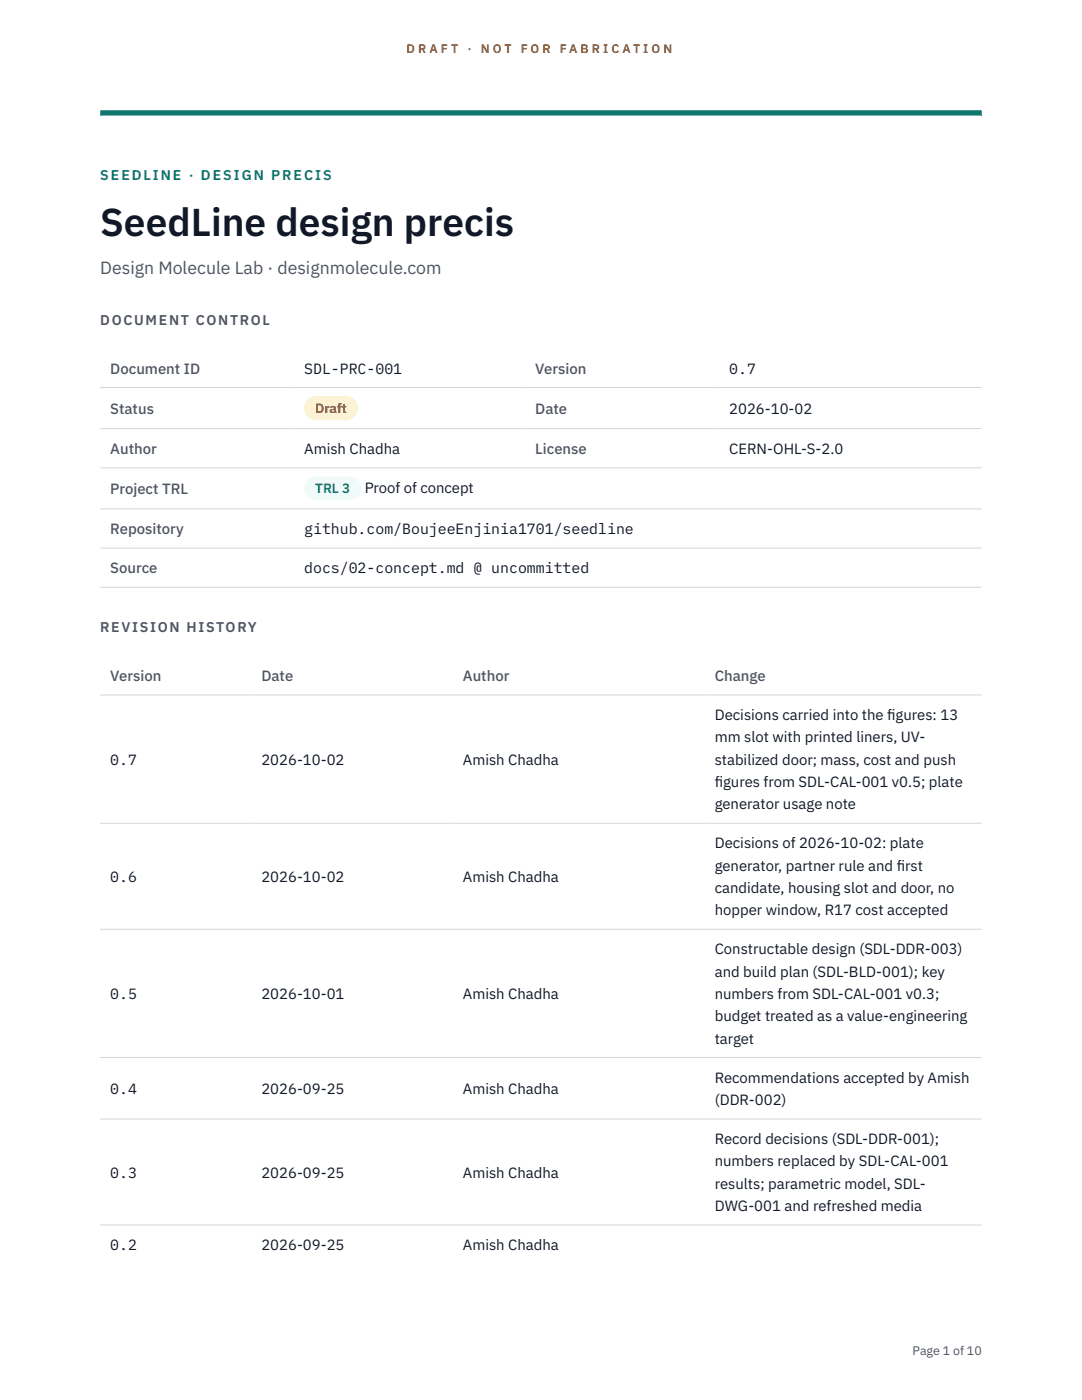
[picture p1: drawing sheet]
<svg xmlns="http://www.w3.org/2000/svg" width="216mm" height="279mm" viewBox="0 0 216 279" stroke-linecap="round" stroke-linejoin="round" font-family="sans-serif">
<defs><g id="words">
<text font-size="7.8" fill="#111827" x="20" y="47.1">SeedLine design precis</text>
<text font-size="3.5" fill="#4b5563" x="20" y="54.6">Design Molecule Lab · designmolecule.com</text>
<g font-size="3" fill="#4b5563">
<text x="22" y="74.5">Document ID</text>
<text x="106.8" y="74.5">Version</text>
<text x="22" y="82.6">Status</text>
<text x="106.8" y="82.6">Date</text>
<text x="22" y="90.6">Author</text>
<text x="106.8" y="90.6">License</text>
<text x="22" y="98.6">Project TRL</text>
<text x="22" y="106.6">Repository</text>
<text x="22" y="114.4">Source</text>
<text x="22" y="135.9">Version</text>
<text x="52.2" y="135.9">Date</text>
<text x="92.4" y="135.9">Author</text>
<text x="142.6" y="135.9">Change</text>
</g>
<g font-size="3" fill="#111827">
<text x="60.7" y="74.5">SDL-PRC-001</text>
<text x="145.5" y="74.5">0.7</text>
<text x="145.5" y="82.6">2026-10-02</text>
<text x="60.7" y="90.6">Amish Chadha</text>
<text x="145.5" y="90.6">CERN-OHL-S-2.0</text>
<text x="72.8" y="98.5">Proof of concept</text>
<text x="60.7" y="106.6">github.com/BoujeeEnjinia1701/seedline</text>
<text x="60.7" y="114.4">docs/02-concept.md @ uncommitted</text>
<text x="142.6" y="143.7">Decisions carried into the f</text>
<text x="177" y="143.7">igures: 13</text>
<text x="142.6" y="148.2">mm slot with printed liners, UV-</text>
<text x="22" y="152.6">0.7</text>
<text x="52.2" y="152.6">2026-10-02</text>
<text x="92.4" y="152.6">Amish Chadha</text>
<text x="142.6" y="152.6">stabilized door; mass, cost and push</text>
<text x="142.6" y="157.1">f</text>
<text x="142.6" y="157.1">igures from SDL-CAL-001 v0.5; plate</text>
<text x="142.6" y="161.5">generator usage note</text>
<text x="142.6" y="169.3">Decisions of 2026-10-02: plate</text>
<text x="142.6" y="173.8">generator, partner rule and f</text>
<text x="178.9" y="173.8">irst</text>
<text x="22" y="176">0.6</text>
<text x="52.2" y="176">2026-10-02</text>
<text x="92.4" y="176">Amish Chadha</text>
<text x="142.6" y="178.2">candidate, housing slot and door, no</text>
<text x="142.6" y="182.7">hopper window, R17 cost accepted</text>
<text x="142.6" y="190.5">Constructable design (SDL-DDR-003)</text>
<text x="142.6" y="194.9">and build plan (SDL-BLD-001); key</text>
<text x="22" y="199.4">0.5</text>
<text x="52.2" y="199.4">2026-10-01</text>
<text x="92.4" y="199.4">Amish Chadha</text>
<text x="142.6" y="199.4">numbers from SDL-CAL-001 v0.3;</text>
<text x="142.6" y="203.8">budget treated as a value-engineering</text>
<text x="142.6" y="208.3">target</text>
<text x="22" y="218.3">0.4</text>
<text x="52.2" y="218.3">2026-09-25</text>
<text x="92.4" y="218.3">Amish Chadha</text>
<text x="142.6" y="216.1">Recommendations accepted by Amish</text>
<text x="142.6" y="220.5">(DDR-002)</text>
<text x="142.6" y="228.3">Record decisions (SDL-DDR-001);</text>
<text x="142.6" y="232.8">numbers replaced by SDL-CAL-001</text>
<text x="22" y="235">0.3</text>
<text x="52.2" y="235">2026-09-25</text>
<text x="92.4" y="235">Amish Chadha</text>
<text x="142.6" y="237.2">results; parametric model, SDL-</text>
<text x="142.6" y="241.7">DWG-001 and refreshed media</text>
<text x="22" y="249.5">0.2</text>
<text x="52.2" y="249.5">2026-09-25</text>
<text x="92.4" y="249.5">Amish Chadha</text>
</g>
<text font-size="2.8" fill="#0f766e" x="20" y="36">SEEDLINE · DESIGN PRECIS</text>
<g font-size="2.8" fill="#4b5563">
<text x="20" y="64.8">DOCUMENT CONTROL</text>
<text x="20" y="126.2">REVISION HISTORY</text>
</g>
<text font-size="2.7" fill="#92400e" x="62.9" y="82.5">Draft</text>
<text font-size="2.7" fill="#0f766e" x="62.9" y="98.5">TRL 3</text>
<g font-size="2.5" fill="#b45309">
<text x="81.1" y="10.5">D R A F T</text>
<text x="93.3" y="10.5">·</text>
<text x="95.9" y="10.5">N O T</text>
<text x="103.9" y="10.5">F O R</text>
<text x="111.7" y="10.5">F A B R I C A T I O N</text>
</g>
<text font-size="2.5" fill="#4b5563" x="182.1" y="270.3">Page 1 of 10</text>
</g></defs>
<path d="M20 23.1h175.9zM20 22h175.9v1.1h-175.9z" fill-rule="evenodd" fill="#0f766e"/>
<path d="M20 77.3h175.9M20 85.5h175.9M20 93.4h175.9M20 101.6h175.9M20 109.4h175.9M20 117.2h175.9M20 138.7h175.9M20 164.3h175.9M20 185.5h175.9M20 211.1h175.9M20 223.3h175.9M20 244.5h175.9" fill="none" stroke="#d1d5db" stroke-width=".2"/>
<path d="M60.7 79h10.7v4.9h-10.7z" fill="#fef3c7"/>
<path d="M60.7 95.1h11.4v4.8h-11.4z" fill="#f0fdfa"/>
<use href="#words"/>
</svg>
